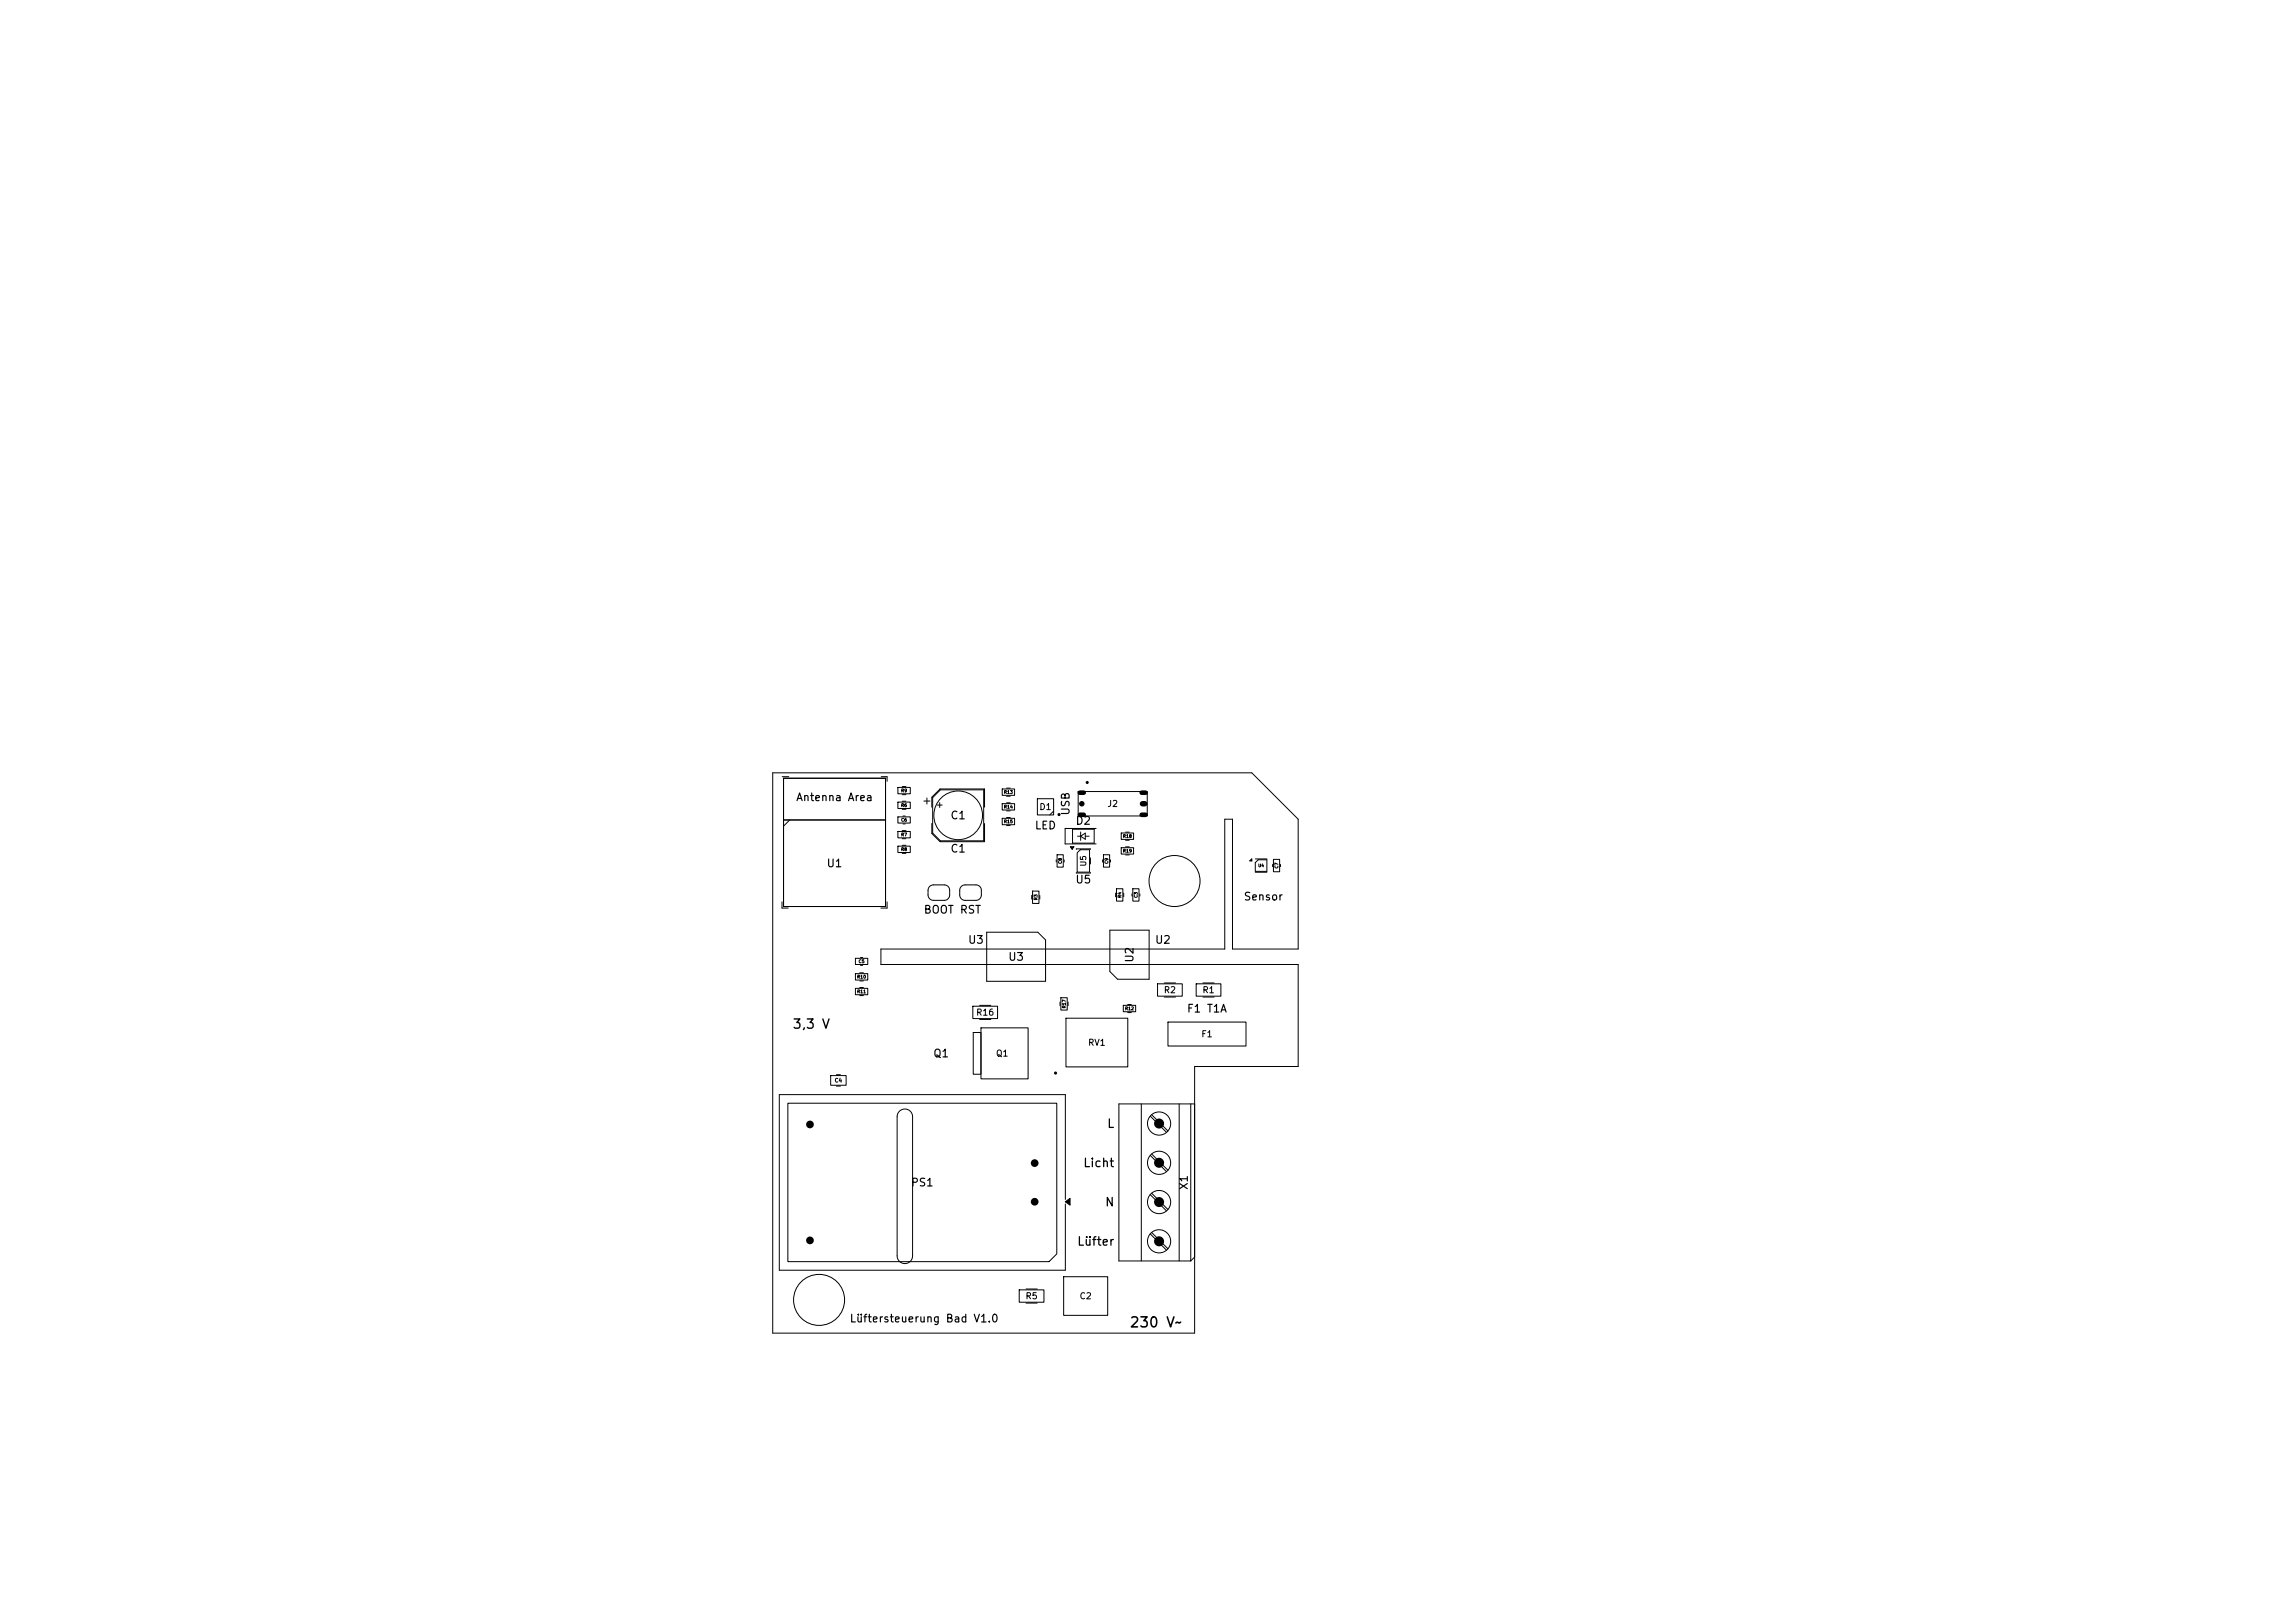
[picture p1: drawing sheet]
<svg xmlns="http://www.w3.org/2000/svg" width="297mm" height="210mm" viewBox="0 0 297 210" stroke-linecap="round" stroke-linejoin="round" font-family="sans-serif">
<defs><g id="words">
<text font-size="1.3" x="146.1" y="172.1">230 V~</text>
<text font-size="1.2" x="102.5" y="133.4">3,3 V</text>
<g font-size="1.1">
<text x="143.2" y="146.2">L</text>
<text x="140.1" y="151.3">Licht</text>
<text x="139.3" y="161.5">Lüfter</text>
<text x="142.9" y="156.4">N</text>
</g>
<g font-size="1">
<text x="102.9" y="103.9">Antenna Area</text>
<text x="122.9" y="106.3">C1</text>
<text x="133.8" y="107.6">LED</text>
<text x="138.7" y="105.6" transform="rotate(-90 138.7 105.6)">USB</text>
<text x="139.1" y="107">D2</text>
<text x="106.9" y="112.5">U1</text>
<text x="122.9" y="110.6">C1</text>
<text x="119.5" y="118.5">BOOT RST</text>
<text x="139.1" y="114.6">U5</text>
<text x="160.9" y="116.8">Sensor</text>
<text x="125.2" y="122.4">U3</text>
<text x="130.4" y="124.6">U3</text>
<text x="146.9" y="124.6" transform="rotate(-90 146.9 124.6)">U2</text>
<text x="149.4" y="122.4">U2</text>
<text x="153.5" y="131.3">F1 T1A</text>
<text x="120.7" y="137.1">Q1</text>
<text x="117.8" y="153.8">PS1</text>
<text x="154" y="154.1" transform="rotate(-90 154 154.1)">X1</text>
<text x="109.9" y="171.4">Lüftersteuerung Bad V1.0</text>
</g>
<g font-size=".8">
<text x="134.4" y="105">D1</text>
<text x="143.2" y="104.6">J2</text>
<text x="126.3" y="131.6">R16</text>
<text x="150.5" y="128.7">R2</text>
<text x="155.5" y="128.7">R1</text>
<text x="128.8" y="136.9">Q1</text>
<text x="140.7" y="135.5">RV1</text>
<text x="155.4" y="134.4">F1</text>
<text x="132.6" y="168.3">R5</text>
<text x="139.6" y="168.3">C2</text>
</g>
<text font-size=".7" x="140.7" y="112.2" transform="rotate(-90 140.7 112.2)">U5</text>
<text font-size=".5" x="108" y="140.2">C4</text>
<g font-size=".4">
<text x="116.6" y="102.6">R9</text>
<text x="116.6" y="104.5">R6</text>
<text x="116.6" y="106.4">C6</text>
<text x="129.9" y="106.6">R15</text>
<text x="129.9" y="102.8">R13</text>
<text x="129.9" y="104.7">R14</text>
<text x="116.6" y="110.2">R8</text>
<text x="116.6" y="108.3">R7</text>
<text x="137.5" y="111.8" transform="rotate(-90 137.5 111.8)">C8</text>
<text x="143.5" y="111.8" transform="rotate(-90 143.5 111.8)">C9</text>
<text x="145.3" y="108.5">R18</text>
<text x="145.3" y="110.4">R19</text>
<text x="162.8" y="112.3">U4</text>
<text x="165.5" y="112.4" transform="rotate(-90 165.5 112.4)">C7</text>
<text x="134.3" y="116.5" transform="rotate(-90 134.3 116.5)">R3</text>
<text x="145.2" y="116.2" transform="rotate(-90 145.2 116.2)">R4</text>
<text x="147.3" y="116.2" transform="rotate(-90 147.3 116.2)">C3</text>
<text x="111.1" y="124.7">C5</text>
<text x="110.9" y="126.7">R10</text>
<text x="110.9" y="128.6">R11</text>
<text x="138" y="130.5" transform="rotate(-90 138 130.5)">R17</text>
<text x="145.5" y="130.8">R12</text>
</g>
</g></defs>
<g fill="none" stroke="#000" stroke-width=".13">
<path d="M100 100h62l6 6v16.8h-8.5v-16.8h-1v16.8h-44.5v2h54v13.2h-13.4v34.5h-54.6zM101.2 116.7v.8h.8M101.2 100.5h.9M101.4 100.7h13.2v16.6h-13.2zM101.4 106.1h13.2M102.2 106.1l-.8 .8M114 100.5h.8v.6M114.8 116.7v.8h-.8M116.2 109.5h1.6v.8h-1.6zM116.2 107.6h1.6v.8h-1.6zM116.2 101.9h1.6v.8h-1.6zM116.2 103.8h1.6v.8h-1.6z"/>
<path d="M116.2 105.7h1.6v.8h-1.6zM116.8 109.4h.4M116.8 110.4h.4M116.8 107.5h.4M116.8 108.5h.4M116.8 101.8h.4M116.8 102.8h.4M116.8 103.7h.4M116.8 104.7h.4M116.9 105.6h.2M116.9 106.6h.2M119.6 103.7h.8"/>
<path d="M120 103.3v.7M120.3 114.7l.4-.2h1.5a.7 .7 0 0 1 .7 .7v.6a.7 .7 0 0 1-.7 .7h-1.4a.7 .7 0 0 1-.7-.7v-.7zM120.6 104.4v-1.2l1.1-1.1h5.7v2.3M120.6 106.6v1.2l1.1 1.1h5.7v-2.3M121.3 104.2h.6M121.6 103.9v.6M121.7 102.2h5.6v6.6h-5.6l-1-1v-4.6zM124.4 114.7l.4-.2h1.5a.7 .7 0 0 1 .7 .7v.6a.7 .7 0 0 1-.7 .7h-1.4a.7 .7 0 0 1-.7-.7v-.7zM129.7 105.9h1.6v.8h-1.6zM129.7 102.1h1.6v.8h-1.6zM129.7 104h1.6v.8h-1.6zM130.3 105.8h.4"/>
<path d="M130.3 106.8h.4M130.3 102h.4M130.3 103h.4M130.3 103.9h.4M130.3 104.9h.4M133.5 115.9v.4M133.6 115.3h.9v1.6h-.9zM134.2 103.4h2.1v2h-2.1zM134.6 115.9v.4M136.3 105l-.4 .5M136.7 111.3v.2M136.8 110.6h.8v1.6h-.8z"/>
<path d="M137.7 111.3v.2M138.5 109.6h.5l-.2 .3zM138.8 107.3h2.8v1.8h-2.8zM139.3 109.9h1.8M139.3 112.9h1.8M139.4 108.2h.4M139.5 102.4h9v3.2h-9zM139.8 110h1.2v2.8h-1.6v-2.4zM139.8 107.7v1.1M139.8 108.2l.7-.4v.8zM140.5 108.2h.4M141.1 111v.8"/>
<path d="M141.8 107.2h-4v2h4M142.7 111.3v.2M142.8 110.6h.8v1.6h-.8zM143.7 111.3v.2M144.4 115.6v.4M144.5 115h.8v1.6h-.8zM145.1 107.8h1.6v.8h-1.6zM145.1 109.7h1.6v.8h-1.6zM145.4 115.6v.4M145.7 107.7h.4M145.7 108.7h.4M145.7 109.6h.4"/>
<path d="M145.7 110.6h.4M146.5 115.7v.2M146.6 115h.8v1.6h-.8zM147.5 115.7v.2M162 111.1v.3h-.3zM162.4 111.6l.4-.3h1.1v1.5h-1.5zM162.4 111.1h1.5M162.4 112.9h1.5M164.7 111.9v.2M164.8 111.2h.8v1.6h-.8zM165.7 111.9v.2M107.5 139.2h2v1.2h-2z"/>
<path d="M108.2 139.1h.6M110.7 126h1.6v.8h-1.6zM110.7 127.9h1.6v.8h-1.6zM110.7 124h1.6v.8h-1.6zM111.3 125.9h.4M111.3 126.9h.4M111.3 127.8h.4M111.3 128.8h.4M111.4 123.9h.2M111.4 124.9h.2M125.9 130.2h3.2v1.6h-3.2zM125.9 133.6h1v5.4h-1z"/>
<path d="M126.8 130.1h1.4M126.8 131.9h1.4M126.9 133h6.2v6.6h-6.2zM127.7 120.6h6.6l1 1v5.4h-7.6zM137.2 129.7v.4M137.3 129.1h.8v1.6h-.8zM137.9 131.8h8v6.3h-8zM138.2 129.7v.4M143.6 120.4h5.1v6.3h-4.1l-1-1zM145.4 130.1h1.6v.8h-1.6zM145.9 130h.5M145.9 131h.5"/>
<path d="M149.8 127.3h3.2v1.6h-3.2zM150.7 127.2h1.4M150.7 129h1.4M151.2 132.2h10.1v3.2h-10.1zM154.8 127.3h3.2v1.6h-3.2zM155.7 127.2h1.4M155.7 129h1.4M102 142.8h34.8v19.5l-1 1h-33.8zM108.2 140.5h.6M116.4 143.8a1 1 0 0 1 1.1-.2 1 1 0 0 1 .6 .9v18a1 1 0 0 1-1 1 1 1 0 0 1-1-1v-18l.1-.4zM137.9 155.5l.6-.4v.8zM137.9 155.2v-13.6h-37.1v22.8h37.1v-8.6"/>
<path d="M147.7 142.8v20.4M148.9 144.4l2.1 2.1M148.9 149.5l2.1 2.1M148.9 154.6l2.1 2.1M148.9 159.7l2.1 2.1M149 144.2l2.1 2.1M149 149.3l2.1 2.1M149 154.4l2.1 2.1M149 159.5l2.1 2.1M152.6 142.8v20.4M154.1 142.8v20.4M154.6 142.8h-9.8v20.4h9.3"/>
<path d="M131.9 166.9h3.2v1.6h-3.2zM132.8 166.8h1.4M132.8 168.6h1.4M137.6 165.2h5.7v5h-5.7zM154.6 162.7l-.5 .5"/>
<circle cx="124" cy="105.5" r="3.1"/>
<circle cx="152" cy="114" r="3.3"/>
<circle cx="150" cy="145.4" r="1.5"/>
<circle cx="150" cy="150.5" r="1.5"/>
<circle cx="150" cy="155.5" r="1.5"/>
<circle cx="106" cy="168.2" r="3.3"/>
<circle cx="150" cy="160.6" r="1.5"/>
</g>
<g fill="#000">
<path d="M138.5 109.6h.5l-.2 .3zM162 111.1v.3h-.3zM137.9 155.5l.6-.4v.8z"/>
<circle cx="137.1" cy="105.4" r=".2"/>
<circle cx="140" cy="104" r=".35"/>
<circle cx="140.7" cy="101.2" r=".2"/>
<circle cx="136.6" cy="138.8" r=".2"/>
<circle cx="104.8" cy="145.5" r=".5"/>
<circle cx="133.9" cy="155.5" r=".5"/>
<circle cx="133.9" cy="150.5" r=".5"/>
<circle cx="150" cy="150.5" r=".65"/>
<circle cx="150" cy="145.4" r=".65"/>
<circle cx="150" cy="155.5" r=".65"/>
<circle cx="104.8" cy="160.5" r=".5"/>
<circle cx="150" cy="160.6" r=".65"/>
</g>
<path d="M147.8 104h.4" fill="none" stroke="#000" stroke-width=".71"/>
<path d="M139.7 102.6h.5M139.7 105.4h.5M147.8 102.6h.4M147.8 105.4h.4" fill="none" stroke="#000" stroke-width=".6"/>
<use href="#words"/>
</svg>
